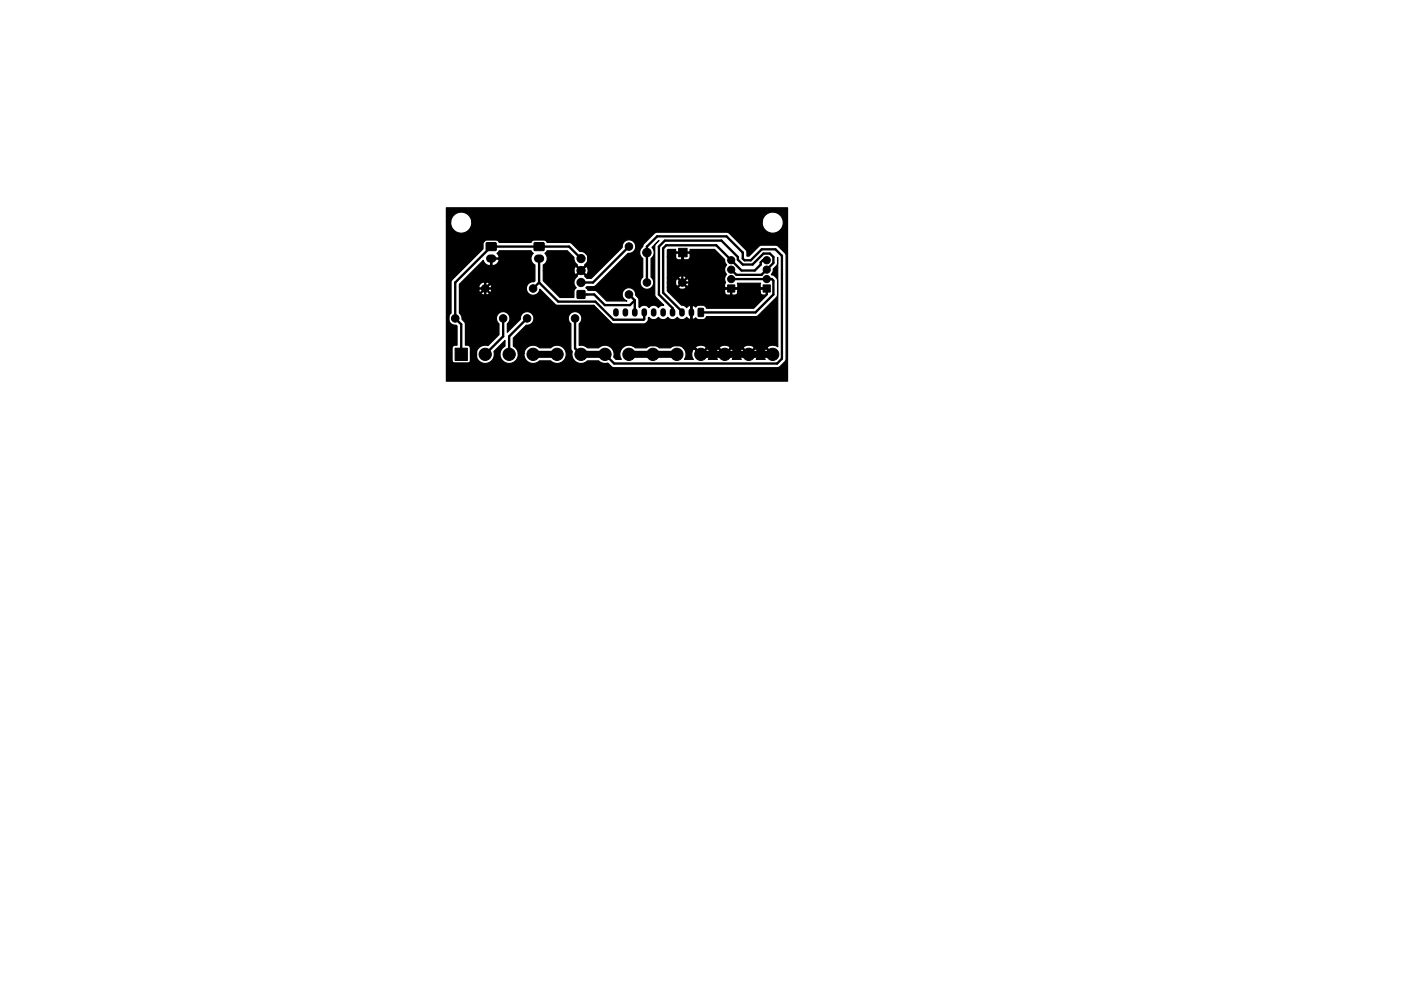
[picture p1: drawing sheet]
<svg xmlns="http://www.w3.org/2000/svg" width="297mm" height="210mm" viewBox="0 0 297 210" stroke-linecap="round" stroke-linejoin="round" font-family="sans-serif">
<g fill="#000" stroke="#000" stroke-width=".21">
<path d="M103.1 51.5h2l.1 1.6h-2.1zM113.3 51.5h2v1.6h-2zM143.9 52.7h1.8v1.8h-1.8zM96.5 73.9h2.6v2.6h-2.6zM122.4 61.7h1.6v1.6h-1.6zM148.1 65.5l.9-.1 .2 .1v1.5l-.1 .2h-.9l-.2-.1zM154.3 60.4h1.5v1.6h-1.5zM161.8 60.4h1.5v1.6h-1.5z"/>
<circle cx="123.2" cy="54.9" r=".87"/>
<circle cx="123.2" cy="59.9" r=".87"/>
<circle cx="123.2" cy="57.4" r=".87"/>
<circle cx="133.3" cy="52.3" r=".8"/>
<circle cx="137.2" cy="59.9" r=".8"/>
<circle cx="137.2" cy="53.6" r=".9"/>
<circle cx="144.7" cy="59.9" r=".8"/>
<circle cx="155" cy="59.2" r=".76"/>
<circle cx="155" cy="55.2" r=".76"/>
<circle cx="155" cy="57.2" r=".76"/>
<circle cx="162.6" cy="59.2" r=".76"/>
<circle cx="162.6" cy="57.2" r=".76"/>
<circle cx="162.6" cy="55.2" r=".76"/>
<circle cx="96.5" cy="67.6" r=".8"/>
<circle cx="102.9" cy="61.2" r=".8"/>
<circle cx="102.9" cy="75.2" r="1.3"/>
<circle cx="106.7" cy="67.6" r=".8"/>
<circle cx="107.9" cy="75.2" r="1.3"/>
<circle cx="111.8" cy="67.6" r=".8"/>
<circle cx="113" cy="61.2" r=".8"/>
<circle cx="113" cy="75.2" r="1.3"/>
<circle cx="118.1" cy="75.2" r="1.3"/>
<circle cx="121.9" cy="67.6" r=".8"/>
<circle cx="123.2" cy="75.2" r="1.3"/>
<circle cx="128.3" cy="75.2" r="1.3"/>
<circle cx="133.3" cy="62.5" r=".8"/>
<circle cx="133.3" cy="75.2" r="1.3"/>
<circle cx="138.4" cy="75.2" r="1.3"/>
<circle cx="143.5" cy="75.2" r="1.3"/>
<circle cx="148.6" cy="75.2" r="1.3"/>
<circle cx="153.7" cy="75.2" r="1.3"/>
<circle cx="158.7" cy="75.2" r="1.3"/>
<circle cx="163.8" cy="75.2" r="1.3"/>
</g>
<path d="M103.9 54.9h.5M114.1 54.9h.4" fill="none" stroke="#000" stroke-width="1.7"/>
<path d="M130.6 66v.6M132.6 66v.6M134.6 66v.6M136.6 66v.6M138.6 66v.6M140.6 66v.6M142.6 66v.6M144.6 66v.6M146.6 66v.6" fill="none" stroke="#000" stroke-width="1.2"/>
<g fill="none" stroke="#000" stroke-width=".5">
<path d="M104.1 54.9v5l-3.2 3.3v12.6l-1.3 1.3h-3.6l-.9-.9v-17.5l7.8-7.9h18.5l3.3 3.3v1.8l-1.5 1.5M114.3 54.9v5M114.3 59.9l-1.3 1.3M114.3 59.9l4.1 4.1h7.8l3.9 3.8h6.3l.2-.1v-1.4M123.2 54.9l-2.6-2.6h-16.5l-7.6 7.6v7.7l1.3 1.2v6.4M133.3 52.3l-7.6 7.6h-2.5M137.2 59.9v-7.6l2.1-2.2h14.7l3.5 3.5v1.3l.4 .3h1.3l2.3-2.3h2.9l1.4 1.4v21.8l-1 1h-34.6l-1.9-1.9M144.8 53.6l-.1 .1v6.2h4.2l1.2 1.3M155 57.2l1.1 1.1h5.4l2.5-2.5v-1.3l-.8-.7h-1.3l-2.3 2.3h-2.1l-1.1-1v-.6l-3.4-3.5h-12l-1.3 1.3v10.2l2.9 2.9v.9M155 59.2h8.6l.4 .3v3l-3.8 3.8h-11.6M162.6 55.2h-.9l-.4 .5v.4l-1.3 1.3h-2.8l-5.3-5.4h-10.6l-.7 .7v9.4l4 4v.2M102.9 61.2l3.7 3.7h19.3l8.3 8.3h12.4"/>
<path d="M106.7 67.6v3.8l-3.8 3.8M111.8 67.6l-3.9 3.8v3.8M121.9 67.6v6.3l1.3 1.3M123.2 62.5h2.8l2.2 2.2h5.4l1-1M133.3 62.5l1.3 1.2M134.6 63.7v2.6M150.1 61.2h12.5M150.1 61.2l-3.5 3.7v8.3l2 2"/>
</g>
<path d="M113 75.2h5.1M123.2 75.2h5.1M133.3 75.2h10.2M148.6 75.2h15.2" fill="none" stroke="#000" stroke-width="1.5"/>
<path d="M94.6 44.1h72.4v36.8h-72.4v-13.5h.5v.3a1.44 1.44 0 0 0 1.6 1.3l.2 .2v4l-.7 .1-.3 .3v2.9a.64 .64 0 0 0 .6 .6h2.8l.4-.5v-1.6h1.2v.4a1.94 1.94 0 0 0 2.4 1.7 1.94 1.94 0 0 0 1.4-2.5l2.4-2.4v1.3a1.94 1.94 0 0 0-.1 3.4 1.94 1.94 0 0 0 2.9-1.9h1.2v.4a1.94 1.94 0 0 0 1.3 1.6 1.94 1.94 0 0 0 2-.4h2.4l.1 .1a1.94 1.94 0 0 0 2.7-.2 1.94 1.94 0 0 0-.1-2.7 1.94 1.94 0 0 0-2.7 0h-2.4l-.1-.1a1.94 1.94 0 0 0-3.2 1.3h-1.2l-.4-1.1-.7-.4v-1.8l2.8-2.7a1.44 1.44 0 0 0 1.6-1.4 1.44 1.44 0 0 0-1.5-1.5 1.44 1.44 0 0 0-1.4 1.6l-2.7 2.8v-1.8a1.44 1.44 0 0 0 .1-2.1 1.44 1.44 0 0 0-2.1 0 1.44 1.44 0 0 0 .2 2.1v2.3l-2.3 2.3a1.94 1.94 0 0 0-2.6 1.7h-1.2v-1.1a.64 .64 0 0 0-.6-.7h-.4v-4.5l-.8-1-.1-.8-.4-.5v-4.8h4.1l.3 .6a.77 .77 0 0 0 .9 .3v-1.2h.3v1.2l.2 .1 .5-.2 .4-.5 .2-.3-.2-.3h-2.5l-.1 .3h-4.1v-.7h4.1l.1 .2h1.1v-1.2h.3v1.2h1.1a1.03 1.03 0 0 0-1.4-1.2 1.07 1.07 0 0 0-1.2 1h-4.1v-.6l5.1-5 .5 .7 .8 .4 .2-.2v-1.2h.3v1.2a1.18 1.18 0 0 0 1.5-.9l-.1-.3h-1.7v-.3h1.7l.1-.3-.4-.7 .4-.5h6.8l.4 .6a1.5 1.5 0 0 0 .4 2.4v3.4l-.2 .2a1.44 1.44 0 0 0-1.6 1.2 1.44 1.44 0 0 0 1.3 1.6 1.44 1.44 0 0 0 1.6-1.2l3.5 3.4 7.9 .1 3.8 3.8h6.7a1.15 1.15 0 0 0 1.1-1.2l.1-.2 .1 .2a1.24 1.24 0 0 0 1.9-.2 1.23 1.23 0 0 0 2 0 1.23 1.23 0 0 0 2 0 1.23 1.23 0 0 0 2 0l.6 .5 .3-.1v-2.8l-.3-.1-.6 .5-.5-.5h-.6l-2.8-2.8h11.9l.3 .5 .8 .1 .2-.2v-1.1h.3v1.1l.1 .2h.5a.64 .64 0 0 0 .6-.6h4.8l.2 .5 .9 .1 .1-.2v-1.1h-1.1l-.1 .2v.5h-4.8v-.5l-.1-.2h-2.5l-.2 .2v.5h-11.9l-.2-.3v-.8h2.3l.1 .3 .5 .2 1-.2 .1-.3-.8-.8-.9 .8h-2.3v-.9h1.7a.63 .63 0 0 0 .5 .8l.8-.9h.3l.9 .9 .2-.1 .2-.8-.2-.7-.2-.1-.9 .8h-.3l-.8-.8a.78 .78 0 0 0-.5 .9h-1.7v-1.1h2.3l.9 .9 .8-.9-.1-.2-.8-.2-.7 .2-.1 .2h-2.3v-4.4h1.7a.64 .64 0 0 0 .7 .6h.6l.2-.1v-1.3h.2v1.3l.2 .1h.7l.3-.2 .2-.3v-.7l-.1-.2h-2.8l-.2 .2v.6h-1.7v-1.4l.1-.2h1.6v.4l.2 .2h2.8l.1-.2v-.4h5.2l2.1 2.2 .1 .5 .4 .6-.2 .1a1.39 1.39 0 0 0 .2 1.9 1.49 1.49 0 0 0-.3 1.8l-.2 .4v.5l.2 .2h2.5l.1-.2-.1-.8h5l-.1 .8 .1 .2h1.4v1.4l-2.9 2.9h-10l-.2-.4-.5-.2h-1l-.6 .3-.6-.3-.2 .1v2.8l.2 .1 .6-.4 .6 .4h1l.5-.2 .2-.4h10.4l.5-.2 4.1-4.2v-3.4l-.5-.8-.8-.4 .4-.6 .1-.5 .8-1 .1-1.5v19l-.4-.2-.7-.2a1.09 1.09 0 0 0-1.1 .6l1.3 1.4-.2 .2-1.3-1.4-.3 .1-.3 .7v.8l.3 .6h-1.9l.3-.3 .1-.8a1.09 1.09 0 0 0-.6-1.1l-1.3 1.4-1.4-1.4a1.57 1.57 0 0 0-.3 2.2h-1.8l.2-.3 .1-.8a1.09 1.09 0 0 0-.6-1.1l-1.3 1.4-1.4-1.4a1.57 1.57 0 0 0-.3 2.2h-1.8l.2-.3 .1-.8a1.09 1.09 0 0 0-.6-1.1l-1.3 1.4-1.4-1.4a1.57 1.57 0 0 0-.3 2.2h-1.8a1.9 1.9 0 0 0-.2-2.4h2.5l1.2 1.2 1.2-1.2h2.7l1.2 1.2 1.1-1.2h2.8l1.1 1.2 1.2-1.2-.1-.3-.4-.1-.7-.2-.7 .2-.4 .4h-2.8a1.45 1.45 0 0 0-2.3 0h-2.7l-.2-.3-.3-.1-.8-.2-.7 .2-.4 .4h-2.5a1.91 1.91 0 0 0-2.7 0h-2.4l-.1-.1a1.93 1.93 0 0 0-2.6 .1h-2.4l-.1-.1a1.94 1.94 0 0 0-2.5 0 1.94 1.94 0 0 0-.4 2.5h-1.1l-.5-.4a1.94 1.94 0 0 0-.8-2.3 1.94 1.94 0 0 0-2.4 .3h-2.4l-.7-.5h-1v-4.6a1.44 1.44 0 0 0 .2-2.1 1.44 1.44 0 0 0-2.1 0 1.44 1.44 0 0 0 .1 2.1v5.2l.3 .6a2.01 2.01 0 0 0 .8 2.3 2.01 2.01 0 0 0 2.4-.2h2.4l.8 .4h1.2l.8 .9 .5 .1h34.6l.6-.2 1.2-1.3 .1-22.2-.3-.7-1.5-1.4-.5-.2-3.2 .1-2.4 2.2h-.4v-.9l-.3-.4-3.4-3.5-.5-.2h-14.9l-.6 .2-2.2 2.2-.2 .6a1.53 1.53 0 0 0 0 2.5v4a1.44 1.44 0 0 0-.2 2.1 1.44 1.44 0 0 0 2.1 0 1.44 1.44 0 0 0-.2-2.1l.1-4a1.53 1.53 0 0 0 .1-2.3l1.5-1.5-.7 .8-.2 .5v10.2l.3 .6 1.6 1.7h-.6l-.5 .5-.1-.2a1.24 1.24 0 0 0-1.9 .2 1.23 1.23 0 0 0-2 0l-.2-1.9-.6-.7a1.44 1.44 0 0 0-1.2-1.6 1.44 1.44 0 0 0-1.7 1 1.44 1.44 0 0 0 1 1.8h-4.3l-2.1-2.2-.5-.1h-1.3l-.5-.5 .2-.3h1.3l.5-.1 7-7a1.44 1.44 0 0 0 1.6-1.3 1.44 1.44 0 0 0-1.5-1.5 1.44 1.44 0 0 0-1.4 1.6l-6.5 6.6h-1l-.4-.4 .1-.3-.9-.8-.9 .8 .1 .3-.2 .1a1.51 1.51 0 0 0 0 2.3l-.5 .6v1.4h-3l-3.5-3.5v-2.1h6.5a.69 .69 0 0 0 .4 .8l.9-.9h.4l.8 .9 .3-.1 .2-.9-.2-.7-.3-.1-.8 .9h-.4l-.9-.9a.83 .83 0 0 0-.4 1h-6.5v-1.3a1.5 1.5 0 0 0 .3-2.5l.5-.5h4.3l1.4 1.4 .2 1 .5 .5-.1 .3 .9 .8 .9-.8-.1-.3a1.5 1.5 0 0 0 .6-1.8 1.5 1.5 0 0 0-1.6-.9l-1.7-1.7-.5-.3h-4.8l-.4-.4-.5-.2h-1.8l-.5 .3-.2 .3h-6.8l-.2-.3-.4-.3-2.2 .1-.6 .6v1.3l-6.7 6.8-.1 6.8-.4 .5-.1 .5h-.5v-20.4h1v.5a2.25 2.25 0 0 0 2.4 2 2.25 2.25 0 0 0 2-2.5h61.6v.5a2.25 2.25 0 0 0 3.4 1.6 2.25 2.25 0 0 0 0-3.8 2.25 2.25 0 0 0-3.4 1.7h-61.6l-.1-.4a2.25 2.25 0 0 0-2.3-1.6 2.25 2.25 0 0 0-2 2h-1z" fill="#000" stroke="#000" stroke-width=".25"/>
</svg>
